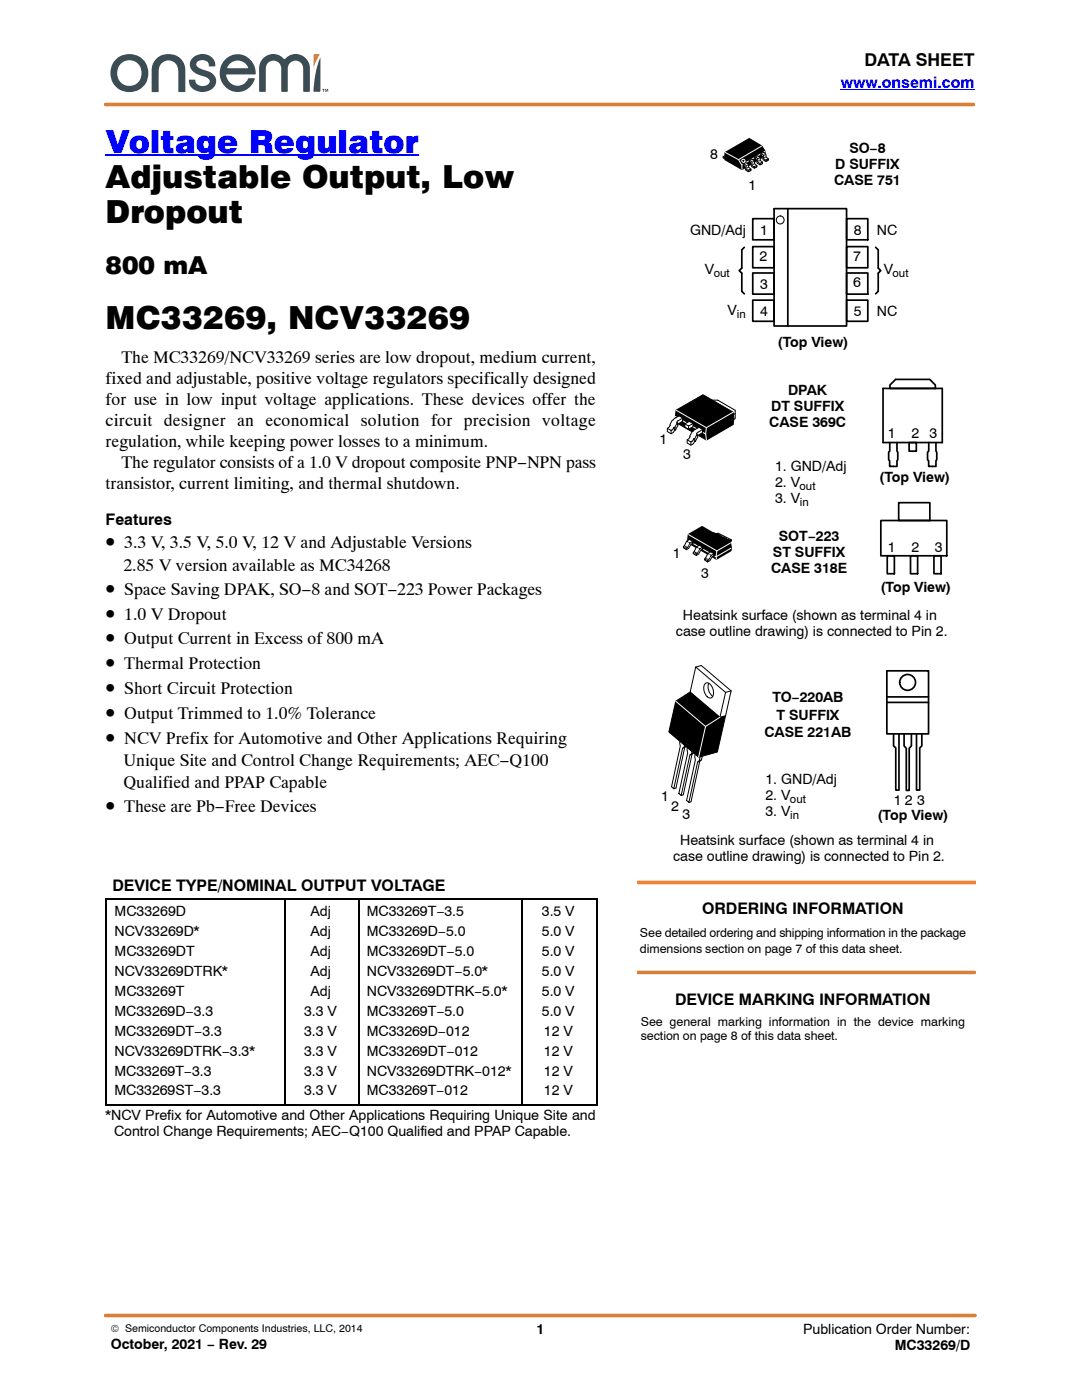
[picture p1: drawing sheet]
<svg xmlns="http://www.w3.org/2000/svg" width="216mm" height="279mm" viewBox="0 0 216 279" stroke-linecap="round" stroke-linejoin="round" font-family="sans-serif">
<defs><g id="words">
<text font-size="6.3" fill="#00f" x="21.1" y="30.4">Voltage Regulator</text>
<g font-size="6.3">
<text x="21.1" y="37.5">Adjustable Output, Low</text>
<text x="21.1" y="44.5">Dropout</text>
<text x="21.1" y="65.6">MC33269, NCV33269</text>
</g>
<text font-size="4.9" x="21.1" y="54.7">800 mA</text>
<g font-size="4.2">
<text x="21.1" y="109.4">•</text>
<text x="21.1" y="118.7">•</text>
<text x="21.1" y="123.6">•</text>
<text x="21.1" y="128.6">•</text>
<text x="21.1" y="133.6">•</text>
<text x="21.1" y="138.6">•</text>
<text x="21.1" y="143.5">•</text>
<text x="21.1" y="148.5">•</text>
<text x="21.1" y="162">•</text>
</g>
<g font-size="3.5">
<text x="172.5" y="13.2">DATA SHEET</text>
<text x="21.1" y="76.6">fixed and adjustable, positive voltage regulators specifically designed</text>
<text x="24.2" y="72.4">The MC33269/NCV33269 series are low dropout, medium current,</text>
<text x="21.1" y="80.8">for use in low input voltage applications. These devices offer the</text>
<text x="21.1" y="85">circuit designer an economical solution for precision voltage</text>
<text x="21.1" y="89.2">regulation, while keeping power losses to a minimum.</text>
<text x="24.2" y="93.4">The regulator consists of a 1.0 V dropout composite PNP−NPN pass</text>
<text x="21.1" y="97.7">transistor, current limiting, and thermal shutdown.</text>
<text x="24.6" y="113.9">2.85 V version available as MC34268</text>
<text x="24.8" y="109.4">3.3 V, 3.5 V, 5.0 V, 12 V and Adjustable Versions</text>
<text x="24.8" y="118.7">Space Saving DPAK, SO−8 and SOT−223 Power Packages</text>
<text x="24.8" y="123.6">1.0 V Dropout</text>
<text x="24.8" y="128.6">Output Current in Excess of 800 mA</text>
<text x="24.8" y="133.6">Thermal Protection</text>
<text x="24.8" y="138.6">Short Circuit Protection</text>
<text x="24.8" y="143.5">Output Trimmed to 1.0% Tolerance</text>
<text x="24.8" y="148.5">NCV Prefix for Automotive and Other Applications Requiring</text>
<text x="24.6" y="152.9">Unique Site and Control Change Requirements; AEC−Q100</text>
<text x="24.6" y="157.2">Qualified and PPAP Capable</text>
<text x="24.8" y="162">These are Pb−Free Devices</text>
</g>
<text font-size="3.2" fill="#00f" x="167.8" y="17.6">www.onsemi.com</text>
<g font-size="3.2">
<text x="21.1" y="104.8">Features</text>
<text x="22.4" y="177.8">DEVICE TYPE/NOMINAL OUTPUT VOLTAGE</text>
<text x="140.1" y="182.4">ORDERING INFORMATION</text>
<text x="134.7" y="200.5">DEVICE MARKING INFORMATION</text>
</g>
<g font-size="2.8">
<text x="141.7" y="31.8">8</text>
<text x="166.7" y="33.7">D SUFFIX</text>
<text x="169.5" y="30.4">SO−8</text>
<text x="149.4" y="37.9">1</text>
<text x="166.4" y="37">CASE 751</text>
<text x="137.7" y="46.9">GND/Adj</text>
<text x="151.7" y="46.9">1</text>
<text x="170.4" y="46.9">8</text>
<text x="175" y="46.9">NC</text>
<text x="151.5" y="52.1">2</text>
<text x="170.3" y="52.1">7</text>
<text x="140.7" y="54.8">V</text>
<text x="151.7" y="57.7">3</text>
<text x="170.3" y="57.4">6</text>
<text x="176.3" y="54.8">V</text>
<text x="145.2" y="62.8">V</text>
<text x="151.7" y="63.1">4</text>
<text x="170.4" y="63.1">5</text>
<text x="175" y="63.1">NC</text>
<text x="155.2" y="69.2">(Top View)</text>
<text x="153.9" y="82">DT SUFFIX</text>
<text x="157.3" y="78.8">DPAK</text>
<text x="131.6" y="88.6">1</text>
<text x="153.5" y="85.3">CASE 369C</text>
<text x="177.1" y="87.4">1</text>
<text x="181.9" y="87.4">2</text>
<text x="185.4" y="87.4">3</text>
<text x="136.3" y="91.5">3</text>
<text x="154.7" y="94">1. GND/Adj</text>
<text x="154.7" y="97.2">2. V</text>
<text x="154.7" y="100.4">3. V</text>
<text x="175.5" y="96.3">(Top View)</text>
<text x="155.4" y="107.9">SOT−223</text>
<text x="134.3" y="111.4">1</text>
<text x="154.2" y="111.2">ST SUFFIX</text>
<text x="177.1" y="110.2">1</text>
<text x="181.9" y="110.2">2</text>
<text x="186.6" y="110.2">3</text>
<text x="139.9" y="115.4">3</text>
<text x="153.9" y="114.4">CASE 318E</text>
<text x="175.7" y="118.1">(Top View)</text>
<text x="136.3" y="123.7">Heatsink surface (shown as terminal 4 in</text>
<text x="134.9" y="126.8">case outline drawing) is connected to Pin 2.</text>
<text x="154.1" y="140.1">TO−220AB</text>
<text x="155" y="143.6">T SUFFIX</text>
<text x="152.5" y="147.1">CASE 221AB</text>
<text x="131.9" y="159.8">1</text>
<text x="133.9" y="161.8">2</text>
<text x="152.7" y="156.5">1. GND/Adj</text>
<text x="152.7" y="159.6">2. V</text>
<text x="178.3" y="160.7">1 2 3</text>
<text x="136.2" y="163.4">3</text>
<text x="152.7" y="162.8">3. V</text>
<text x="175.2" y="163.6">(Top View)</text>
<text x="134.3" y="171.9">case outline drawing) is connected to Pin 2.</text>
<text x="135.7" y="168.7">Heatsink surface (shown as terminal 4 in</text>
<text x="22.9" y="182.8">MC33269D</text>
<text x="61.9" y="182.8">Adj</text>
<text x="73.2" y="182.8">MC33269T−3.5</text>
<text x="108.1" y="182.8">3.5 V</text>
<text x="22.9" y="186.8">NCV33269D*</text>
<text x="22.9" y="190.8">MC33269DT</text>
<text x="61.9" y="186.8">Adj</text>
<text x="61.9" y="190.8">Adj</text>
<text x="73.2" y="186.8">MC33269D−5.0</text>
<text x="73.2" y="190.8">MC33269DT−5.0</text>
<text x="108.1" y="186.8">5.0 V</text>
<text x="108.1" y="190.8">5.0 V</text>
<text x="22.9" y="194.8">NCV33269DTRK*</text>
<text x="61.9" y="194.8">Adj</text>
<text x="73.2" y="194.8">NCV33269DT−5.0*</text>
<text x="108.1" y="194.8">5.0 V</text>
<text x="22.9" y="198.7">MC33269T</text>
<text x="22.9" y="202.7">MC33269D−3.3</text>
<text x="60.7" y="202.7">3.3 V</text>
<text x="61.9" y="198.7">Adj</text>
<text x="73.2" y="198.7">NCV33269DTRK−5.0*</text>
<text x="73.2" y="202.7">MC33269T−5.0</text>
<text x="108.1" y="198.7">5.0 V</text>
<text x="108.1" y="202.7">5.0 V</text>
<text x="22.9" y="206.7">MC33269DT−3.3</text>
<text x="60.7" y="206.7">3.3 V</text>
<text x="73.2" y="206.7">MC33269D−012</text>
<text x="108.5" y="206.7">12 V</text>
<text x="22.9" y="210.7">NCV33269DTRK−3.3*</text>
<text x="22.9" y="214.6">MC33269T−3.3</text>
<text x="60.7" y="210.7">3.3 V</text>
<text x="60.7" y="214.6">3.3 V</text>
<text x="73.2" y="210.7">MC33269DT−012</text>
<text x="73.2" y="214.6">NCV33269DTRK−012*</text>
<text x="108.5" y="210.7">12 V</text>
<text x="108.5" y="214.6">12 V</text>
<text x="22.9" y="218.6">MC33269ST−3.3</text>
<text x="60.7" y="218.6">3.3 V</text>
<text x="73.2" y="218.6">MC33269T−012</text>
<text x="108.5" y="218.6">12 V</text>
<text x="21.1" y="223.6">*NCV Prefix for Automotive and Other Applications Requiring Unique Site and</text>
<text x="22.8" y="226.8">Control Change Requirements; AEC−Q100 Qualified and PPAP Capable.</text>
<text x="22.1" y="269.3">October, 2021 − Rev. 29</text>
<text x="107" y="266.2">1</text>
<text x="160.3" y="266.2">Publication Order Number:</text>
<text x="178.5" y="269.4">MC33269/D</text>
</g>
<g font-size="2.5">
<text x="127.7" y="187">See detailed ordering and shipping information in the package</text>
<text x="127.7" y="190.1">dimensions section on page 7 of this data sheet.</text>
<text x="127.9" y="204.7">See general marking information in the device marking</text>
<text x="127.9" y="207.5">section on page 8 of this data sheet.</text>
</g>
<g font-size="2.3">
<text x="142.4" y="55.4">out</text>
<text x="178.1" y="55.4">out</text>
<text x="147" y="63.4">in</text>
<text x="159.5" y="97.8">out</text>
<text x="159.6" y="101">in</text>
<text x="157.6" y="160.2">out</text>
<text x="157.7" y="163.4">in</text>
</g>
<text font-size="2.1" x="22.1" y="265.9">© Semiconductor Components Industries, LLC, 2014</text>
</g></defs>
<path d="M62.6 10.8h1.2l-1.3 2.7z" fill-rule="evenodd" fill="#d98038"/>
<g fill="#3b4d54">
<path d="M45.8 12.8l-.5 .6 .1 .2h4.1a2.2 2.2 0 0 0-3.7-.8zM44.9 11.9a3.6 3.6 0 0 1 4.1-.7 3.6 3.6 0 0 1 2 3.6l-5.9 .1a2.32 2.32 0 0 0 2 2.2 2.32 2.32 0 0 0 2.5-1.5l1.2 .1a3.6 3.6 0 0 1-4.5 2.5 3.6 3.6 0 0 1-2.3-4.6l.3-.9z" fill-rule="evenodd"/>
<path d="M38.4 11.6a2.65 2.65 0 0 1 2.7-.8 2.65 2.65 0 0 1 1.9 2.2l-.1 .3h-1.1a1.37 1.37 0 0 0-1.1-1.3 1.37 1.37 0 0 0-1.5 .7 1.32 1.32 0 0 0 1.2 1.2l1 .3a2.06 2.06 0 0 1 1.7 2.1 2.06 2.06 0 0 1-1.9 2 2.54 2.54 0 0 1-3.5-2.4h1.2a1.56 1.56 0 0 0 1.3 1.3 1.56 1.56 0 0 0 1.7-1 2.15 2.15 0 0 0-1.8-1.1 2.34 2.34 0 0 1-2.1-2.9z" fill-rule="evenodd"/>
<path d="M31.3 11.7a3.4 3.4 0 0 1 3.6-.7 3.4 3.4 0 0 1 2.1 3v4.3l-.1 .1h-1.2l-.1-.4a17.5 17.5 0 0 0-.2-4.8 1.95 1.95 0 0 0-2.3-1.1 1.95 1.95 0 0 0-1.4 2.1l-.1 4.1h-1.3v-1.2a13.6 13.6 0 0 1 .2-4.4z" fill-rule="evenodd"/>
<path d="M24.1 12.8a2.53 2.53 0 0 0 0 3.6 2.53 2.53 0 0 0 3.7-.2 2.55 2.55 0 0 0-.1-3.2 2.55 2.55 0 0 0-3.1-.6zM22 14.6a3.8 3.8 0 0 1 7.6 0 3.8 3.8 0 0 1-7.6 0z" fill-rule="evenodd"/>
<path d="M63.9 11.5v6.6l-.2 .2h-1.1a19.5 19.5 0 0 1 1.3-6.8z" fill-rule="evenodd"/>
<path d="M52.5 11.6a2.87 2.87 0 0 1 4.3 .2 2.88 2.88 0 0 1 3.1-.8 2.88 2.88 0 0 1 1.9 2.6v4.5l-.2 .2h-.9l-.2-.2v-4.5a1.54 1.54 0 0 0-1.5-1.5 1.54 1.54 0 0 0-1.6 1.5v4.5l-.2 .2h-.9l-.2-.2v-4.5a1.54 1.54 0 0 0-1.5-1.5 1.54 1.54 0 0 0-1.6 1.5v4.5l-.2 .2h-.9l-.2-.2v-4.9l.3-.9z" fill-rule="evenodd"/>
<path d="M64.3 17.7h.5l-.2 .2v.4h-.1v-.4z" fill-rule="evenodd"/>
<path d="M64.9 17.7h.2l.1 .4 .1-.4h.2v.6h-.1v-.4l-.2 .4h-.1l-.1-.4v.4h-.1z" fill-rule="evenodd"/>
</g>
<path d="M167.8 17.9h26.7" fill="none" stroke="#00f" stroke-width=".2"/>
<path d="M21.1 20.9h173.1M21.1 262.5h173.5" fill="none" stroke="#d98038" stroke-width=".72"/>
<path d="M21.1 31h62.5" fill="none" stroke="#00f" stroke-width=".26"/>
<path d="M21.1 179.5h98.1M21.2 179.3v41.3M119 179.3v41.3M21.1 220.5h98.1" fill="none" stroke="#000" stroke-width=".32"/>
<path d="M56.8 179.3v41.3M71.6 179.3v41.3M104.2 179.3v41.3" fill="none" stroke="#000" stroke-width=".24"/>
<path d="M127.3 176.1h67.5" fill="none" stroke="#f58033" stroke-width=".72"/>
<g fill="none" stroke="#000" stroke-width=".34">
<path d="M148.5 49.4l-.5 .5v3.6l-.5 .5 .5 .5v3.6l.5 .5M150.2 49.2h4.2v4.2h-4.2zM150.2 43.6h4.2v4.3h-4.2zM150.2 54.5h4.2v4.2h-4.2zM150.2 59.9h4.2v4.2h-4.2zM154.5 41.6h14.4v23.5h-14.4v-23.3M168.9 49.2h4.3v4.2h-4.3zM168.9 59.9h4.3v4.2h-4.3zM168.9 43.6h4.3v4.3h-4.3zM168.9 54.5h4.3v4.2h-4.3zM174.7 49.4l.5 .5v3.6l.5 .5-.5 .5v3.6l-.5 .5M177 133.9h8.3v12.6h-8.3z"/>
<path d="M178.3 146.5v2.4l.4 .4v8.4h.7v-11.2M180.4 146.5v2.4l.4 .4v8.4h.6v-8.4l.5-.4v-2.4M182.9 146.5v11.2h.6v-8.4l.4-.4v-2.4"/>
</g>
<circle cx="155.7" cy="43.9" r=".79" fill="none" stroke="#000" stroke-width=".2"/>
<circle cx="181.1" cy="136.2" r="1.58" fill="#fff"/>
<g fill="none" stroke="#000" stroke-width=".34">
<path d="M157.2 41.8v23.3M177 139.1h8.3M177 140.2h8.3"/>
<circle cx="181.1" cy="136.2" r="1.58"/>
</g>
<path d="M137.4 106.7l2.7-1.6 5.6 3.3 .2 1-.1 .5-2.8 1.6-5.7-3.2z" fill-rule="evenodd" fill="#000" stroke="#000" stroke-width=".34"/>
<path d="M142 106.4l.3-.1 .7 .3 .3-.2 2.6 1.3 .1 .2-.3 .2-.5-.2-.2 .2zM142.9 106.5l1.8 1 1.1 .4 .1-.2 .1 .2-.3 .2-.5-.2zM143.1 106.5l.6 .3M143.8 106.9l.3 .1M144.3 107.1l.7 .4M145.1 107.7l-.2 .2M145.2 107.6l.6 .3" fill="none" stroke="#000" stroke-width=".2"/>
<path d="M137.3 107.9l5.6 3.2 .1 .4M137.4 106.7l5.6 3.2M145.7 108.4l-2.7 1.6M145.9 109.4l-3 1.7 .1-1.2" fill="none" stroke="#fff" stroke-width=".2"/>
<path d="M141.3 110.4l.5-.3 .7 .4v.4l-.4 .2-.5 .8-.4 .2-.6-.3v-.3z" fill-rule="evenodd" fill="#fff"/>
<path d="M140.6 111.6l.2 .1M140.8 111.4h.1M141 111.5l.1 .1M141.2 111.9v.2M141.2 111.6l.1 .1M141.3 110.4l.2 .2M141.6 111.3l-.4 .6-.2-.1M141.7 110.7l.2 .1M142.2 110.7l-.5 .5M142.3 110.6l.2-.1-.7-.4-.5 .3-.7 1.1v.3l.6 .3 .4-.2 .5-.8 .4-.2" fill="none" stroke="#000" stroke-width=".2"/>
<path d="M142.5 110.5v.4" fill="none" stroke="#000" stroke-width=".34"/>
<path d="M139 109.2l.5-.4 .7 .4v.3l-.3 .3-.5 .8-.5 .3-.6-.4v-.2z" fill-rule="evenodd" fill="#fff"/>
<path d="M138.3 110.3l.3 .1M138.5 110.1l.2 .1M138.8 110.2l.1 .1M138.9 110.6v.3M138.9 110.3l.2 .1M139 109.2l.2 .1M139.4 110.1l-.5 .5-.2-.1M139.4 109.4l.3 .1M139.9 109.4l-.4 .5M140 109.3l.2-.1-.7-.4-.5 .4-.7 1.1v.2l.6 .4M140.2 109.5l-.3 .3-.5 .8-.5 .3" fill="none" stroke="#000" stroke-width=".2"/>
<path d="M140.2 109.2v.3" fill="none" stroke="#000" stroke-width=".34"/>
<path d="M137 108l.6-.3 .6 .3 .1 .4-.4 .2-.5 .8-.4 .3-.6-.4v-.2z" fill-rule="evenodd" fill="#fff"/>
<g fill="none" stroke="#000" stroke-width=".2">
<path d="M141.7 80.1v1l4.7 2.7M141.7 80.1l.4-.2h1.1l3.5 2v1.7l-.3 .2v-1.1M141.7 80.1l4.7 2.6M146.7 82.5l-.3 .2M136.4 109.1l.2 .1M136.6 108.9l.1 .1M136.8 109.1h.1M137 109.5v.2M137 109.2l.1 .1M137 108l.3 .1M137.4 108.9l-.4 .6-.3-.2M137.5 108.2l.2 .2"/>
<path d="M138 108.2l-.5 .5M138.1 108.1l.1-.1-.6-.3-.6 .3-.6 1.1v.2l.6 .4M138.3 108.4l-.4 .2-.5 .8-.4 .3"/>
</g>
<path d="M138.2 108l.1 .4" fill="none" stroke="#000" stroke-width=".34"/>
<path d="M134.9 81.9l5.4-3.1 6 3.5 .1 1.1-.1 1.3-5.3 3.1-6.1-3.5-.1-1.1z" fill-rule="evenodd" fill="#000" stroke="#000" stroke-width=".2"/>
<path d="M134.7 83.1l6.1 3.5M134.9 81.9l6 3.4-.1 1.4M140.8 86.7l.2 1.1M146.3 82.3l-5.3 3" fill="none" stroke="#fff" stroke-width=".2"/>
<path d="M134.2 83.9l1.3-.9 .8 .4-.1 .7-.9 .5-.5 1.2h-.2l-.2 .4-.5 .4-.7-.5v-.6l.4-.4z" fill-rule="evenodd" fill="#fff"/>
<path d="M133.2 85.5l.7 .4M133.7 84.9h.1M133.9 85.9v.7M134.1 85.8l-.2 .1M134.2 83.9l1.3-.9 .8 .4-.1 .7-.9 .5-.5 1.2h-.2l-.2 .4-.5 .4-.7-.5v-.6l.4-.4zM134.5 85.3h.2M134.5 85.3l-.4 .5M134.5 85.3l.1 .5M134.7 85.3l.1 .5M135.1 84.4l-.4 .9M135.1 84.4l.1 .3M136.3 83.4l-1 .6-.3 .3 .1 .1" fill="none" stroke="#000" stroke-width=".2"/>
<path d="M136.7 84.6l.8-.5 .8 .4v.7l-.9 .5-.7-.5z" fill-rule="evenodd" fill="#fff"/>
<path d="M136.7 84.6l.8-.5 .8 .4v.7l-.9 .5-.7-.5zM136.7 84.6l.7 .4M137.4 85v.7M138.3 84.5l-.9 .5" fill="none" stroke="#000" stroke-width=".2"/>
<path d="M138.1 86.1l1.4-.8 .7 .4v.7l-.9 .5-.6 1.2-.8 .7-.8-.4v-.6l.4-.4z" fill-rule="evenodd" fill="#fff"/>
<g fill="none" stroke="#000" stroke-width=".2">
<path d="M137.1 87.8l.8 .4M137.7 87.1v.1M137.9 88.2v.6M138.1 88.1l-.2 .1M138.1 86.1l1.4-.8 .7 .4v.7l-.9 .5-.6 1.2-.8 .7-.8-.4v-.6l.4-.4zM138.4 87.6l-.4 .5M138.4 87.6l.2 .5M138.6 87.6h-.2M138.6 87.6l.1 .5M139 86.6l.1 .1M139.1 86.7l-.5 .9M139.1 86.7l.1 .3"/>
<path d="M140.2 85.7l-1.2 .9M137.7 138.1l-2.9 1.8-1.3 6.2 5.9 5 3.7-1 1.7-7.3M137.7 138.1l6 5 1.1-.3M137.7 138.1l1.1-5 6 5.1-1.1 4.9M145.9 137.9l-1.1 4.9M136.1 145.9l.5-.2 .9 .8-.6 2.4-.3 .3-1.7 8.1-.5 .1M136.1 145.9l.9 .8-.5 2.4-.3 .2-1.8 8.1-.4-.4 1.7-8.1-.1-.6zM136.6 149.2l-.4 .1M136.9 148.9l-.4 .2M137.5 146.5l-.5 .2M137.6 147.2l.4-.1 .9 .8-.5 2.4-.3 .2-1.8 8.1-.4 .2M137.6 147.2l.9 .8-.5 2.4-.3 .3-1.8 8.1-.4-.5 1.7-8-.1-.7z"/>
<path d="M138.1 150.5l-.4 .2M138.4 150.3l-.4 .1M138.9 147.9l-.4 .1M139.1 148.6l.5-.1 .9 .8-.5 2.4-.4 .2-1.7 8.1-.4 .1M139.1 148.6l.9 .8-.5 2.4-.3 .3-1.7 8-.5-.4 1.8-8-.2-.7zM139.6 151.9l-.4 .2M140 151.7l-.5 .1M140.5 149.3l-.5 .1"/>
</g>
<path d="M134.8 139.9l2.9-1.8 6 5 1.1-.3-1.7 7.3-3.7 1-5.9-5z" fill-rule="evenodd" fill="#000"/>
<path d="M134.8 139.9l6 5.1M143.7 143.1l-2.9 1.9-1.4 6.1" fill="none" stroke="#fff" stroke-width=".2"/>
<path d="M140.7 136.5a.87 .87 0 0 1 1.4 .6 1.62 1.62 0 0 1-.2 2.2 1.75 1.75 0 0 1-1.5-2.2z" fill-rule="evenodd" fill="#fff"/>
<path d="M140.7 136.5a.87 .87 0 0 1 1.4 .6 1.62 1.62 0 0 1-.2 2.2 1.75 1.75 0 0 1-1.5-2.2zM145.9 137.9l-1.1 .3" fill="none" stroke="#000" stroke-width=".2"/>
<path d="M141.4 136.4l.8 2.5a2.29 2.29 0 0 1-.8-2.5z" fill-rule="evenodd" fill="#fff"/>
<path d="M138.8 133.1l1.1-.3 6 5.1M141.4 136.4a2.29 2.29 0 0 0 .8 2.5" fill="none" stroke="#000" stroke-width=".2"/>
<path d="M144.3 31.3v.2l.4 .2zM144.3 31.3l.5 .3-.2-.5z" fill-rule="evenodd" fill="#fff"/>
<path d="M144.3 31.3v.2l.4 .2M144.6 31.1l-.3 .2 .5 .3" fill="none" stroke="#000" stroke-width=".2"/>
<path d="M144.7 30.4l4.8-2.8 2.5 1.5 .7 1.1v.9l-4.6 2.7-3.4-1.9z" fill-rule="evenodd" fill="#000" stroke="#000" stroke-width=".2"/>
<path d="M144.7 30.4l2.7 1.5M152 29.2l-4.6 2.7 .6 1M152.7 30.2l-4.7 2.7 .1 .9" fill="none" stroke="#fff" stroke-width=".2"/>
<path d="M148.2 32.8l.6-.4a.78 .78 0 0 1 .6 1l.4 .3v.3l-.5 .3-.5-.4-.1-.8z" fill-rule="evenodd" fill="#fff"/>
<path d="M148.2 32.8l.6-.4a.78 .78 0 0 1 .6 1l.4 .3v.3l-.5 .3-.5-.4-.1-.8z" fill="none" stroke="#000" stroke-width=".2"/>
<path d="M148.4 32.7l.5 .3v.7l.4 .3z" fill-rule="evenodd" fill="#fff"/>
<path d="M148.4 32.7l.5 .3v.7l.4 .3" fill="none" stroke="#000" stroke-width=".2"/>
<path d="M149.3 34l.5-.3v.3l-.5 .3z" fill="#fff"/>
<path d="M149.2 33.4l-.1 .1M149.3 34l.5-.3v.3l-.5 .3z" fill="none" stroke="#000" stroke-width=".2"/>
<path d="M149.4 32.1l.6-.4a.78 .78 0 0 1 .6 1l.4 .3v.3l-.5 .3-.5-.4-.1-.8z" fill-rule="evenodd" fill="#fff"/>
<path d="M149.4 32.1l.6-.4a.78 .78 0 0 1 .6 1l.4 .3v.3l-.5 .3-.5-.4-.1-.8z" fill="none" stroke="#000" stroke-width=".2"/>
<path d="M149.6 32l.4 .3v.7l.5 .3z" fill-rule="evenodd" fill="#fff"/>
<path d="M149.6 32l.4 .3v.7l.5 .3" fill="none" stroke="#000" stroke-width=".2"/>
<path d="M150.5 33.3l.5-.3v.3l-.5 .3z" fill="#fff"/>
<path d="M150.4 32.7l-.2 .1M150.5 33.3l.5-.3v.3l-.5 .3z" fill="none" stroke="#000" stroke-width=".2"/>
<path d="M150.6 31.4l.5-.3a.78 .78 0 0 1 .6 .9l.4 .4 .1 .2-.6 .3-.5-.4-.1-.7z" fill-rule="evenodd" fill="#fff"/>
<path d="M150.6 31.4l.5-.3a.78 .78 0 0 1 .6 .9l.4 .4 .1 .2-.6 .3-.5-.4-.1-.7z" fill="none" stroke="#000" stroke-width=".2"/>
<path d="M150.7 31.4l.5 .3v.6l.4 .3z" fill-rule="evenodd" fill="#fff"/>
<path d="M150.7 31.4l.5 .3v.6l.4 .3" fill="none" stroke="#000" stroke-width=".2"/>
<path d="M151.6 32.6l.5-.2 .1 .2-.6 .3z" fill="#fff"/>
<path d="M151.5 32.1l-.1 .1M151.6 32.6l.5-.2 .1 .2-.6 .3z" fill="none" stroke="#000" stroke-width=".2"/>
<path d="M151.7 30.7l.6-.3a.74 .74 0 0 1 .6 .9l.4 .4v.2l-.5 .3-.5-.3-.1-.8z" fill-rule="evenodd" fill="#fff"/>
<path d="M151.7 30.7l.6-.3a.74 .74 0 0 1 .6 .9l.4 .4v.2l-.5 .3-.5-.3-.1-.8z" fill="none" stroke="#000" stroke-width=".2"/>
<path d="M151.9 30.7l.4 .3 .1 .6 .4 .3z" fill-rule="evenodd" fill="#fff"/>
<path d="M151.9 30.7l.4 .3 .1 .6 .4 .3" fill="none" stroke="#000" stroke-width=".2"/>
<path d="M152.8 31.9l.5-.2v.2l-.5 .3z" fill="#fff"/>
<path d="M149.2 32.9l-.2 .1M150.3 32.2l-.1 .1M151.5 31.6l-.2 .1M152.7 30.9l-.2 .1M152.7 31.4l-.1 .1M152.8 31.9l.5-.2v.2l-.5 .3z" fill="none" stroke="#000" stroke-width=".2"/>
<circle cx="148.3" cy="32.1" r=".33" fill="#000"/>
<circle cx="148.3" cy="32.1" r=".33" fill="none" stroke="#fff" stroke-width=".2"/>
<path d="M177.6 77.5v-.7l1.1-1.1h6.8l1.1 1.1v.7M177.5 88.3v1.7l-.2 .2v1.6l.2 .2v1.1h1.5v-1.1l.1-.2-.1-3.5M181.4 88.3h1.4v1.7h-1.4zM185.3 88.3v1.7l-.2 .2v1.6l.2 .2v1.1h1.5v-1.1l.1-.2-.1-3.5M188 88.3v-10.8h-11.8v10.8h11.8M175.8 103.9h13.1v7h-13.1zM177 110.9h1.5v3.6h-1.5zM179.3 100.3h6.2v3.6h-6.2zM181.7 110.9h1.4v3.6h-1.4zM186.4 110.9h1.4v3.6h-1.4z" fill="none" stroke="#000" stroke-width=".34"/>
<path d="M127.1 194.1h67.3" fill="none" stroke="#d98038" stroke-width=".72"/>
<use href="#words"/>
</svg>
